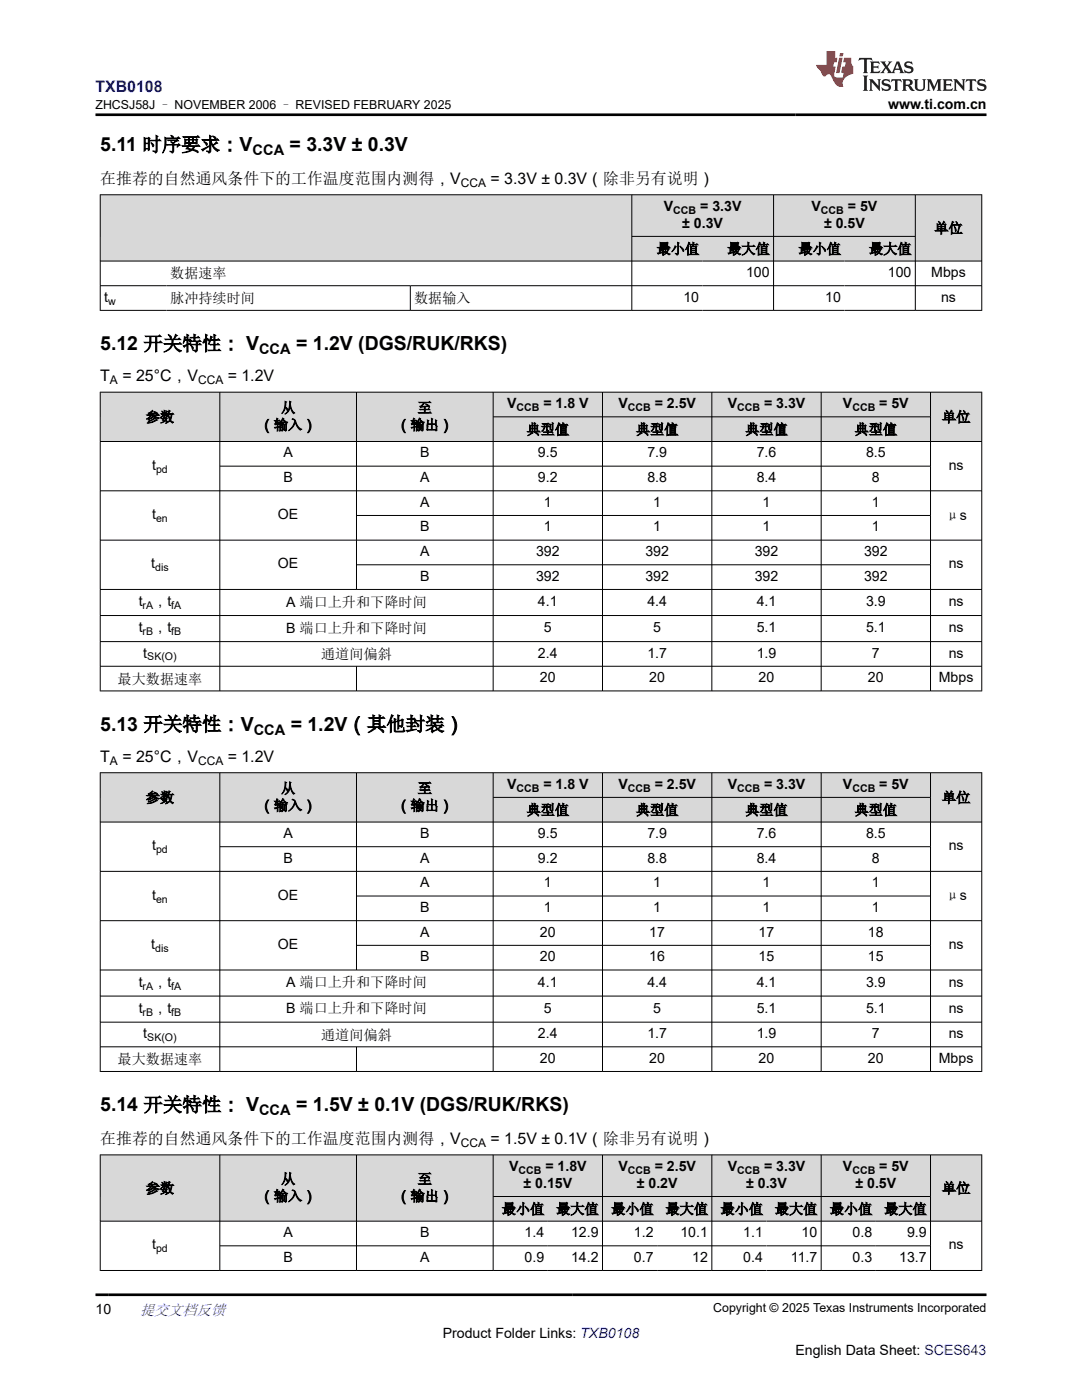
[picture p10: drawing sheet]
<svg xmlns="http://www.w3.org/2000/svg" width="216mm" height="279mm" viewBox="0 0 216 279" stroke-linecap="round" stroke-linejoin="round" font-family="sans-serif">
<defs><g id="words">
<g font-size="3.9">
<text x="20" y="30.2">5.11 时序要求：V</text>
<text x="57.8" y="30.2">= 3.3V ± 0.3V</text>
<text x="20" y="69.9">5.12 开关特性： V</text>
<text x="59.1" y="69.9">= 1.2V (DGS/RUK/RKS)</text>
<text x="20" y="145.8">5.13 开关特性：V</text>
<text x="58" y="145.8">= 1.2V（其他封装）</text>
<text x="20" y="221.8">5.14 开关特性： V</text>
<text x="59.1" y="221.8">= 1.5V ± 0.1V (DGS/RUK/RKS)</text>
</g>
<text font-size="3.2" fill="#00f" x="19" y="18.3">TXB0108</text>
<g font-size="3.2">
<text x="20" y="36.7">在推荐的自然通风条件下的工作温度范围内测得，V</text>
<text x="97.9" y="36.7">= 3.3V ± 0.3V（除非另有说明）</text>
<text x="20" y="76.1">T</text>
<text x="24.4" y="76.1">= 25°C，V</text>
<text x="45.4" y="76.1">= 1.2V</text>
<text x="20" y="152">T</text>
<text x="24.4" y="152">= 25°C，V</text>
<text x="45.4" y="152">= 1.2V</text>
<text x="20" y="228.3">在推荐的自然通风条件下的工作温度范围内测得，V</text>
<text x="97.9" y="228.3">= 1.5V ± 0.1V（除非另有说明）</text>
</g>
<text font-size="3" fill="#00f" x="27.9" y="262.4">提交文档反馈</text>
<g font-size="2.9">
<text x="50.4" y="31">CCA</text>
<text x="51.7" y="70.7">CCA</text>
<text x="50.6" y="146.6">CCA</text>
<text x="51.7" y="222.6">CCA</text>
</g>
<g font-size="2.8">
<text x="177.2" y="21.7">www.ti.com.cn</text>
<text x="132.5" y="42.1">V</text>
<text x="136.1" y="45.4">± 0.3V</text>
<text x="139.7" y="42.1">= 3.3V</text>
<text x="161.9" y="42.1">V</text>
<text x="164.4" y="45.4">± 0.5V</text>
<text x="169.2" y="42.1">= 5V</text>
<text x="186.4" y="46.5">单位</text>
<text x="131" y="50.7">最小值</text>
<text x="145.1" y="50.7">最大值</text>
<text x="159.3" y="50.7">最小值</text>
<text x="173.4" y="50.7">最大值</text>
<text x="34" y="55.6">数据速率</text>
<text x="148.9" y="55.3">100</text>
<text x="177.2" y="55.3">100</text>
<text x="185.8" y="55.3">Mbps</text>
<text x="20.8" y="60.2">t</text>
<text x="34" y="60.5">脉冲持续时间</text>
<text x="82.6" y="60.5">数据输入</text>
<text x="136.4" y="60.2">10</text>
<text x="164.7" y="60.2">10</text>
<text x="187.8" y="60.2">ns</text>
<text x="56.1" y="82.4">从</text>
<text x="83.4" y="82.4">至</text>
<text x="101.2" y="81.5">V</text>
<text x="108.4" y="81.5">= 1.8 V</text>
<text x="123.4" y="81.5">V</text>
<text x="130.6" y="81.5">= 2.5V</text>
<text x="145.2" y="81.5">V</text>
<text x="152.5" y="81.5">= 3.3V</text>
<text x="168.2" y="81.5">V</text>
<text x="175.4" y="81.5">= 5V</text>
<text x="29.1" y="84.2">参数</text>
<text x="51.9" y="85.8">（输入）</text>
<text x="79.1" y="85.8">（输出）</text>
<text x="105.1" y="86.7">典型值</text>
<text x="126.9" y="86.7">典型值</text>
<text x="148.7" y="86.7">典型值</text>
<text x="170.5" y="86.7">典型值</text>
<text x="188" y="84.2">单位</text>
<text x="30.4" y="93.8">t</text>
<text x="56.6" y="91.3">A</text>
<text x="83.8" y="91.3">B</text>
<text x="107.4" y="91.3">9.5</text>
<text x="129.2" y="91.3">7.9</text>
<text x="151" y="91.3">7.6</text>
<text x="172.8" y="91.3">8.5</text>
<text x="189.3" y="93.8">ns</text>
<text x="56.6" y="96.2">B</text>
<text x="83.8" y="101.1">A</text>
<text x="83.8" y="96.2">A</text>
<text x="107.4" y="96.2">9.2</text>
<text x="108.5" y="101.1">1</text>
<text x="129.2" y="96.2">8.8</text>
<text x="130.3" y="101.1">1</text>
<text x="151" y="96.2">8.4</text>
<text x="152.2" y="101.1">1</text>
<text x="174" y="96.2">8</text>
<text x="174" y="101.1">1</text>
<text x="30.4" y="103.6">t</text>
<text x="55.5" y="103.6">OE</text>
<text x="83.8" y="106.1">B</text>
<text x="108.5" y="106.1">1</text>
<text x="130.3" y="106.1">1</text>
<text x="152.2" y="106.1">1</text>
<text x="174" y="106.1">1</text>
<text x="188.7" y="103.7">μs</text>
<text x="30.2" y="113.4">t</text>
<text x="55.5" y="113.4">OE</text>
<text x="83.8" y="111">A</text>
<text x="107" y="111">392</text>
<text x="128.8" y="111">392</text>
<text x="150.6" y="111">392</text>
<text x="172.4" y="111">392</text>
<text x="189.3" y="113.4">ns</text>
<text x="83.8" y="115.9">B</text>
<text x="107" y="115.9">392</text>
<text x="128.8" y="115.9">392</text>
<text x="150.6" y="115.9">392</text>
<text x="172.4" y="115.9">392</text>
<text x="27.7" y="121">t</text>
<text x="30.6" y="121">，t</text>
<text x="57.1" y="121.1">A 端口上升和下降时间</text>
<text x="107.4" y="121">4.1</text>
<text x="129.2" y="121">4.4</text>
<text x="151" y="121">4.1</text>
<text x="172.8" y="121">3.9</text>
<text x="189.3" y="121">ns</text>
<text x="27.7" y="126.2">t</text>
<text x="28.6" y="131.2">t</text>
<text x="30.6" y="126.2">，t</text>
<text x="57.1" y="126.3">B 端口上升和下降时间</text>
<text x="64.1" y="131.5">通道间偏斜</text>
<text x="107.4" y="131.2">2.4</text>
<text x="108.5" y="126.2">5</text>
<text x="129.2" y="131.2">1.7</text>
<text x="130.3" y="126.2">5</text>
<text x="151" y="126.2">5.1</text>
<text x="151" y="131.2">1.9</text>
<text x="172.8" y="126.2">5.1</text>
<text x="174" y="131.2">7</text>
<text x="189.3" y="126.2">ns</text>
<text x="189.3" y="131.2">ns</text>
<text x="23.5" y="136.4">最大数据速率</text>
<text x="107.7" y="136.2">20</text>
<text x="129.6" y="136.2">20</text>
<text x="151.4" y="136.2">20</text>
<text x="173.2" y="136.2">20</text>
<text x="187.3" y="136.2">Mbps</text>
<text x="29.1" y="160.2">参数</text>
<text x="51.9" y="161.7">（输入）</text>
<text x="56.1" y="158.3">从</text>
<text x="79.1" y="161.7">（输出）</text>
<text x="83.4" y="158.3">至</text>
<text x="101.2" y="157.4">V</text>
<text x="108.4" y="157.4">= 1.8 V</text>
<text x="123.4" y="157.4">V</text>
<text x="130.6" y="157.4">= 2.5V</text>
<text x="145.2" y="157.4">V</text>
<text x="152.5" y="157.4">= 3.3V</text>
<text x="168.2" y="157.4">V</text>
<text x="175.4" y="157.4">= 5V</text>
<text x="188" y="160.2">单位</text>
<text x="56.6" y="167.2">A</text>
<text x="83.8" y="167.2">B</text>
<text x="105.1" y="162.6">典型值</text>
<text x="107.4" y="167.2">9.5</text>
<text x="126.9" y="162.6">典型值</text>
<text x="129.2" y="167.2">7.9</text>
<text x="148.7" y="162.6">典型值</text>
<text x="151" y="167.2">7.6</text>
<text x="170.5" y="162.6">典型值</text>
<text x="172.8" y="167.2">8.5</text>
<text x="30.4" y="169.7">t</text>
<text x="56.6" y="172.2">B</text>
<text x="83.8" y="172.2">A</text>
<text x="107.4" y="172.2">9.2</text>
<text x="129.2" y="172.2">8.8</text>
<text x="151" y="172.2">8.4</text>
<text x="174" y="172.2">8</text>
<text x="189.3" y="169.7">ns</text>
<text x="30.4" y="179.6">t</text>
<text x="55.5" y="179.6">OE</text>
<text x="83.8" y="177.1">A</text>
<text x="108.5" y="177.1">1</text>
<text x="130.3" y="177.1">1</text>
<text x="152.2" y="177.1">1</text>
<text x="174" y="177.1">1</text>
<text x="188.7" y="179.7">μs</text>
<text x="83.8" y="182">B</text>
<text x="108.5" y="182">1</text>
<text x="130.3" y="182">1</text>
<text x="152.2" y="182">1</text>
<text x="174" y="182">1</text>
<text x="30.2" y="189.4">t</text>
<text x="55.5" y="189.4">OE</text>
<text x="83.8" y="186.9">A</text>
<text x="83.8" y="191.9">B</text>
<text x="107.7" y="186.9">20</text>
<text x="107.7" y="191.9">20</text>
<text x="129.6" y="186.9">17</text>
<text x="129.6" y="191.9">16</text>
<text x="151.4" y="186.9">17</text>
<text x="151.4" y="191.9">15</text>
<text x="173.2" y="186.9">18</text>
<text x="173.2" y="191.9">15</text>
<text x="189.3" y="189.4">ns</text>
<text x="27.7" y="196.9">t</text>
<text x="30.6" y="196.9">，t</text>
<text x="57.1" y="197.1">A 端口上升和下降时间</text>
<text x="107.4" y="196.9">4.1</text>
<text x="129.2" y="196.9">4.4</text>
<text x="151" y="196.9">4.1</text>
<text x="172.8" y="196.9">3.9</text>
<text x="189.3" y="196.9">ns</text>
<text x="27.7" y="202.1">t</text>
<text x="30.6" y="202.1">，t</text>
<text x="57.1" y="202.3">B 端口上升和下降时间</text>
<text x="108.5" y="202.1">5</text>
<text x="130.3" y="202.1">5</text>
<text x="151" y="202.1">5.1</text>
<text x="172.8" y="202.1">5.1</text>
<text x="189.3" y="202.1">ns</text>
<text x="28.6" y="207.2">t</text>
<text x="64.1" y="207.5">通道间偏斜</text>
<text x="107.4" y="207.2">2.4</text>
<text x="129.2" y="207.2">1.7</text>
<text x="151" y="207.2">1.9</text>
<text x="174" y="207.2">7</text>
<text x="189.3" y="207.2">ns</text>
<text x="23.5" y="212.4">最大数据速率</text>
<text x="107.7" y="212.1">20</text>
<text x="129.6" y="212.1">20</text>
<text x="151.4" y="212.1">20</text>
<text x="173.2" y="212.1">20</text>
<text x="187.3" y="212.1">Mbps</text>
<text x="101.6" y="233.7">V</text>
<text x="108.8" y="233.7">= 1.8V</text>
<text x="123.4" y="233.7">V</text>
<text x="130.6" y="233.7">= 2.5V</text>
<text x="145.2" y="233.7">V</text>
<text x="152.5" y="233.7">= 3.3V</text>
<text x="168.2" y="233.7">V</text>
<text x="175.4" y="233.7">= 5V</text>
<text x="29.1" y="238.1">参数</text>
<text x="51.9" y="239.7">（输入）</text>
<text x="56.1" y="236.3">从</text>
<text x="79.1" y="239.7">（输出）</text>
<text x="83.4" y="236.3">至</text>
<text x="104.5" y="237.1">± 0.15V</text>
<text x="127.1" y="237.1">± 0.2V</text>
<text x="148.9" y="237.1">± 0.3V</text>
<text x="170.7" y="237.1">± 0.5V</text>
<text x="188" y="238.1">单位</text>
<text x="100.1" y="242.3">最小值</text>
<text x="111" y="242.3">最大值</text>
<text x="122" y="242.3">最小值</text>
<text x="132.8" y="242.3">最大值</text>
<text x="143.8" y="242.3">最小值</text>
<text x="154.6" y="242.3">最大值</text>
<text x="165.6" y="242.3">最小值</text>
<text x="176.4" y="242.3">最大值</text>
<text x="30.4" y="249.4">t</text>
<text x="56.6" y="246.9">A</text>
<text x="56.6" y="251.8">B</text>
<text x="83.8" y="246.9">B</text>
<text x="83.8" y="251.8">A</text>
<text x="104.7" y="246.9">1.4</text>
<text x="104.7" y="251.8">0.9</text>
<text x="114" y="246.9">12.9</text>
<text x="114" y="251.8">14.2</text>
<text x="126.5" y="246.9">1.2</text>
<text x="126.5" y="251.8">0.7</text>
<text x="135.8" y="246.9">10.1</text>
<text x="138.1" y="251.8">12</text>
<text x="148.3" y="246.9">1.1</text>
<text x="148.3" y="251.8">0.4</text>
<text x="157.8" y="251.8">11.7</text>
<text x="159.9" y="246.9">10</text>
<text x="170.1" y="246.9">0.8</text>
<text x="170.1" y="251.8">0.3</text>
<text x="179.4" y="251.8">13.7</text>
<text x="181" y="246.9">9.9</text>
<text x="189.3" y="249.4">ns</text>
<text x="19" y="262.1">10</text>
<text x="88.3" y="266.9">Product Folder Links: TXB0108</text>
<text x="158.7" y="270.3">English Data Sheet: SCES643</text>
</g>
<g font-size="2.5">
<text x="19" y="21.8">ZHCSJ58J – NOVEMBER 2006 – REVISED FEBRUARY 2025</text>
<text x="142.3" y="261.8">Copyright © 2025 Texas Instruments Incorporated</text>
</g>
<g font-size="2.4">
<text x="92" y="37.3">CCA</text>
<text x="21.9" y="76.7">A</text>
<text x="39.5" y="76.7">CCA</text>
<text x="21.9" y="152.6">A</text>
<text x="39.5" y="152.6">CCA</text>
<text x="92" y="228.9">CCA</text>
</g>
<g font-size="2.1">
<text x="134.4" y="42.6">CCB</text>
<text x="163.8" y="42.6">CCB</text>
<text x="21.6" y="60.8">w</text>
<text x="103.1" y="82">CCB</text>
<text x="125.3" y="82">CCB</text>
<text x="147.1" y="82">CCB</text>
<text x="170.1" y="82">CCB</text>
<text x="31.1" y="94.3">pd</text>
<text x="31.1" y="104.2">en</text>
<text x="31" y="114">dis</text>
<text x="28.5" y="121.5">rA</text>
<text x="34.2" y="121.5">fA</text>
<text x="28.5" y="126.7">rB</text>
<text x="29.4" y="131.8">SK(O)</text>
<text x="34.2" y="126.7">fB</text>
<text x="103.1" y="158">CCB</text>
<text x="125.3" y="158">CCB</text>
<text x="147.1" y="158">CCB</text>
<text x="170.1" y="158">CCB</text>
<text x="31.1" y="170.3">pd</text>
<text x="31.1" y="180.1">en</text>
<text x="31" y="190">dis</text>
<text x="28.5" y="197.5">rA</text>
<text x="34.2" y="197.5">fA</text>
<text x="28.5" y="202.7">rB</text>
<text x="34.2" y="202.7">fB</text>
<text x="29.4" y="207.7">SK(O)</text>
<text x="103.5" y="234.2">CCB</text>
<text x="125.3" y="234.2">CCB</text>
<text x="147.1" y="234.2">CCB</text>
<text x="170.1" y="234.2">CCB</text>
<text x="31.1" y="249.9">pd</text>
</g>
</g></defs>
<g fill="#d8d8d8">
<path d="M20 38.9h175.9v8.3h-175.9z" fill-rule="evenodd"/>
<path d="M20.1 38.9h105.9v13.1h-105.9z" fill-rule="evenodd"/>
<path d="M126.1 38.9h28.2v8.2h-28.2z" fill-rule="evenodd"/>
<path d="M154.4 38.9h28.2v8.2h-28.2z" fill-rule="evenodd"/>
<path d="M182.7 38.9h13.1v13.1h-13.1z" fill-rule="evenodd"/>
<path d="M126.1 47.2h14.1v4.8h-14.1z" fill-rule="evenodd"/>
<path d="M140.2 47.2h14.1v4.8h-14.1z" fill-rule="evenodd"/>
<path d="M154.4 47.2h14.1v4.8h-14.1z" fill-rule="evenodd"/>
<path d="M168.5 47.2h14.1v4.8h-14.1z" fill-rule="evenodd"/>
</g>
<path d="M19.9 38.9h176.1M20 38.8v23.2M126.1 38.8v23.2M154.4 38.8v23.2M182.6 38.8v23.2M195.9 38.8v23.2M19.9 52.1h176.1M19.9 57h176.1M81.9 57v5M126.1 47.2h56.6M19.9 61.9h176.1" fill="none" stroke="#000" stroke-width=".2"/>
<g fill="#d8d8d8">
<path d="M20 78.3h175.9v4.9h-175.9z" fill-rule="evenodd"/>
<path d="M20.1 78.3h23.7v9.7h-23.7z" fill-rule="evenodd"/>
<path d="M43.9 78.3h27.2v9.7h-27.2z" fill-rule="evenodd"/>
<path d="M71.2 78.3h27.1v9.7h-27.1z" fill-rule="evenodd"/>
<path d="M98.5 78.3h21.7v4.8h-21.7z" fill-rule="evenodd"/>
<path d="M120.3 78.3h21.7v4.8h-21.7z" fill-rule="evenodd"/>
<path d="M142.1 78.3h21.7v4.8h-21.7z" fill-rule="evenodd"/>
<path d="M163.9 78.3h21.7v4.8h-21.7z" fill-rule="evenodd"/>
<path d="M185.7 78.3h10.1v9.7h-10.1z" fill-rule="evenodd"/>
<path d="M98.5 83.3h21.7v4.7h-21.7z" fill-rule="evenodd"/>
<path d="M120.3 83.3h21.7v4.7h-21.7z" fill-rule="evenodd"/>
<path d="M142.1 83.3h21.7v4.7h-21.7z" fill-rule="evenodd"/>
<path d="M163.9 83.3h21.7v4.7h-21.7z" fill-rule="evenodd"/>
</g>
<g fill="none" stroke="#000" stroke-width=".2">
<path d="M19.9 78.3h176.1M20 78.2v59.8M43.9 78.2v59.8M71.1 78.2v39.5M98.4 78.2v59.8M120.2 78.2v59.8M142 78.2v59.8M163.9 78.2v59.8M185.7 78.2v59.8M195.9 78.2v59.8M19.9 88.1h176.1M19.9 98h176.1"/>
<path d="M43.9 93h141.8M98.4 83.2h87.3M19.9 107.8h176.1M19.9 117.6h176.1M71.1 102.9h114.6M71.1 112.7h114.6M19.9 122.8h176.1M19.9 128h176.1M19.9 133h176.1M19.9 137.9h176.1M71.1 133v5"/>
</g>
<g fill="#d8d8d8">
<path d="M20 154.2h175.9v4.9h-175.9z" fill-rule="evenodd"/>
<path d="M20.1 154.3h23.7v9.7h-23.7z" fill-rule="evenodd"/>
<path d="M43.9 154.3h27.2v9.7h-27.2z" fill-rule="evenodd"/>
<path d="M71.2 154.3h27.1v9.7h-27.1z" fill-rule="evenodd"/>
<path d="M98.5 154.3h21.7v4.8h-21.7z" fill-rule="evenodd"/>
<path d="M120.3 154.3h21.7v4.8h-21.7z" fill-rule="evenodd"/>
<path d="M142.1 154.3h21.7v4.8h-21.7z" fill-rule="evenodd"/>
<path d="M163.9 154.3h21.7v4.8h-21.7z" fill-rule="evenodd"/>
<path d="M185.7 154.3h10.1v9.7h-10.1z" fill-rule="evenodd"/>
<path d="M98.5 159.2h21.7v4.8h-21.7z" fill-rule="evenodd"/>
<path d="M120.3 159.2h21.7v4.8h-21.7z" fill-rule="evenodd"/>
<path d="M142.1 159.2h21.7v4.8h-21.7z" fill-rule="evenodd"/>
<path d="M163.9 159.2h21.7v4.8h-21.7z" fill-rule="evenodd"/>
</g>
<g fill="none" stroke="#000" stroke-width=".2">
<path d="M19.9 154.2h176.1M20 154.2v59.7M43.9 154.2v59.7M71.1 154.2v39.4M98.4 154.2v59.7M98.4 159.1h87.3M120.2 154.2v59.7M142 154.2v59.7M163.9 154.2v59.7M185.7 154.2v59.7M195.9 154.2v59.7M19.9 164.1h176.1"/>
<path d="M19.9 173.9h176.1M43.9 169h141.8M71.1 178.8h114.6M19.9 183.7h176.1M19.9 193.6h176.1M19.9 198.8h176.1M71.1 188.7h114.6M19.9 204h176.1M19.9 208.9h176.1M19.9 213.8h176.1M71.1 208.9v5"/>
</g>
<g fill="#d8d8d8">
<path d="M20 230.5h175.9v8.3h-175.9z" fill-rule="evenodd"/>
<path d="M20.1 230.5h23.7v13.1h-23.7z" fill-rule="evenodd"/>
<path d="M43.9 230.5h27.2v13.1h-27.2z" fill-rule="evenodd"/>
<path d="M71.2 230.5h27.1v13.1h-27.1z" fill-rule="evenodd"/>
<path d="M98.5 230.5h21.7v8.2h-21.7z" fill-rule="evenodd"/>
<path d="M120.3 230.5h21.7v8.2h-21.7z" fill-rule="evenodd"/>
<path d="M142.1 230.5h21.7v8.2h-21.7z" fill-rule="evenodd"/>
<path d="M163.9 230.5h21.7v8.2h-21.7z" fill-rule="evenodd"/>
<path d="M185.7 230.5h10.1v13.1h-10.1z" fill-rule="evenodd"/>
<path d="M98.5 238.9h10.8v4.7h-10.8z" fill-rule="evenodd"/>
<path d="M109.3 238.9h10.9v4.7h-10.9z" fill-rule="evenodd"/>
<path d="M120.3 238.9h10.8v4.7h-10.8z" fill-rule="evenodd"/>
<path d="M131.1 238.9h10.9v4.7h-10.9z" fill-rule="evenodd"/>
<path d="M142.1 238.9h10.8v4.7h-10.8z" fill-rule="evenodd"/>
<path d="M152.9 238.9h10.9v4.7h-10.9z" fill-rule="evenodd"/>
<path d="M163.9 238.9h10.9v4.7h-10.9z" fill-rule="evenodd"/>
<path d="M174.8 238.9h10.8v4.7h-10.8z" fill-rule="evenodd"/>
</g>
<g fill="none" stroke="#000" stroke-width=".2">
<path d="M19.9 230.5h176.1M20 230.4v23.2M43.9 230.4v23.2M71.1 230.4v23.2M98.4 230.4v23.2M98.4 238.8h87.3M120.2 230.4v23.2M142 230.4v23.2M163.9 230.4v23.2M185.7 230.4v23.2M195.9 230.4v23.2M19.9 243.7h176.1"/>
<path d="M19.9 253.6h176.1M43.9 248.6h141.8"/>
</g>
<path d="M171.5 11.6l-.2 .5 .5-.2h.6v.1v2.2l-.2 .4h1l-.2-.4v-2.2v-.1h.5l.6 .2-.2-.5zM173.6 12.3l.2 .4v1.5l-.2 .4h1.9l.1-.6a1.08 1.08 0 0 1-1.3 .2v-.7h.6l.4 .2v-.7l-.4 .2h-.6v-.5l.2-.2a1 1 0 0 1 1 .3l-.1-.5zM175.7 12.3l.9 1.1-1 1.2h.9l-.2-.2 .5-.8 .4 .8-.2 .2h1.6l-.2-.2 .2-.5h.9l.1 .5-.1 .2h.9l-.2-.3-.8-2h-.5l-.9 2.2-.9-1.1 .9-1.1h-.8l.2 .2-.4 .6-.4-.6 .2-.2zM179 12.7l.4 1h-.7zM180.7 12.4a.65 .65 0 0 0-.2 .7 .65 .65 0 0 0 .6 .5l.6 .1 .1 .3a.79 .79 0 0 1-.7 .4 .79 .79 0 0 1-.7-.5l.1 .7 .2-.1a.93 .93 0 0 0 1.1 .1 .93 .93 0 0 0 .4-1 1.46 1.46 0 0 0-1.2-.6l-.1-.3a1.09 1.09 0 0 1 1.2 .2l-.2-.6-.1 .1-.5-.2zM172.2 15.1l.2 .4v2.2l-.2 .4h1l-.2-.4v-2.2l.2-.4zM173.4 15.8l.2 .4v1.5l-.2 .4h.8l-.3-.4 .1-1.3 1.6 1.8v-2l.2-.4h-.7l.1 .2 .1 1.1-1.2-1.3zM176.2 15.9a.65 .65 0 0 0-.2 .8 .65 .65 0 0 0 .6 .4l.6 .2 .1 .2a.79 .79 0 0 1-.7 .4 .79 .79 0 0 1-.7-.5l.1 .7 .2-.1a.93 .93 0 0 0 1.1 .1 .93 .93 0 0 0 .4-.9 1.46 1.46 0 0 0-1.2-.6l-.1-.4a1.09 1.09 0 0 1 1.2 .2l-.1-.6-.2 .1-.5-.1zM177.9 15.8l-.1 .6a.63 .63 0 0 1 .8-.3v1.6l-.3 .4h1l-.2-.4v-1.6a.66 .66 0 0 1 .8 .3l-.1-.6zM180 15.8l.2 .4v1.5l-.2 .4h1l-.2-.2-.1-.7h.5l.1 .2a.79 .79 0 0 0 1.2 .6l-1-.9a.61 .61 0 0 0 .6-.6 .61 .61 0 0 0-.5-.7zM180.8 16.1h.1a.47 .47 0 0 1 .5 .1 .47 .47 0 0 1 .1 .5l-.1 .1-.7 .1zM182.3 15.8l.2 .2a2.27 2.27 0 0 0 .4 2 1.04 1.04 0 0 0 1.7-.7v-1.3l.2-.2h-.8l.2 .4v1.1a.6 .6 0 0 1-.6 .6 .6 .6 0 0 1-.6-.6v-1.1l.3-.4zM184.9 15.8l.2 .4v1.5l-.2 .4h.8l-.3-.4v-1.4l.9 1.9 .9-1.9v1.4l-.3 .4h1l-.2-.4v-1.5l.2-.4h-.8l-.7 1.5-.6-1.5zM188.1 15.8l.2 .4v1.5l-.2 .4h1.9l.1-.6a1.09 1.09 0 0 1-1.3 .2v-.7h.6l.4 .2v-.6l-.4 .2h-.6v-.6l.2-.1a1.01 1.01 0 0 1 1 .3l-.1-.6zM190.2 15.8l.3 .4v1.5l-.3 .4h.8l-.2-.4v-1.3l1.6 1.8v-2l.2-.4h-.7l.2 .2v1.1l-1.2-1.3zM192.8 15.8l-.1 .6a.63 .63 0 0 1 .8-.3v1.6l-.3 .4h1l-.2-.4v-1.6a.66 .66 0 0 1 .8 .3l-.1-.6zM195.2 15.9a.65 .65 0 0 0-.2 .8 .65 .65 0 0 0 .6 .4l.6 .2 .2 .2a.79 .79 0 0 1-.7 .4 .79 .79 0 0 1-.7-.5l.1 .7 .2-.1a.93 .93 0 0 0 1 .1 .93 .93 0 0 0 .5-.9 1.46 1.46 0 0 0-1.3-.6v-.4a1.09 1.09 0 0 1 1.2 .2l-.2-.6-.2 .1-.5-.1z" fill="#231f20"/>
<path d="M164.9 10.2v2.8h-2l.1 .3 .8 1a.95 .95 0 0 0 1 .9 .59 .59 0 0 1 .5-.4 .59 .59 0 0 1 .5 .4l.4 .7a1.59 1.59 0 0 0 2.1 1.4 1.61 1.61 0 0 1 1-2.3l1-.3-.1-1.5a1.59 1.59 0 0 1-.3-1.7h-1.5l-.2 .9h.6l-.2 .9h-.5l-.2 1v.2l.4 .1-.1 .9h-.7a.73 .73 0 0 1-1-.7l.3-1.5h-.5l.1-.9h.5l.2-.9h-.5v-1.3zM167.4 11.5l-.6 3.1h.7l.6-3.1zM167.6 10.6l-.1 .6h.7l.1-.6z" fill="#ed1c24"/>
<path d="M19 22.9h177.8M19 258.4h177.8" fill="none" stroke="#000" stroke-width=".53"/>
<use href="#words"/>
</svg>
